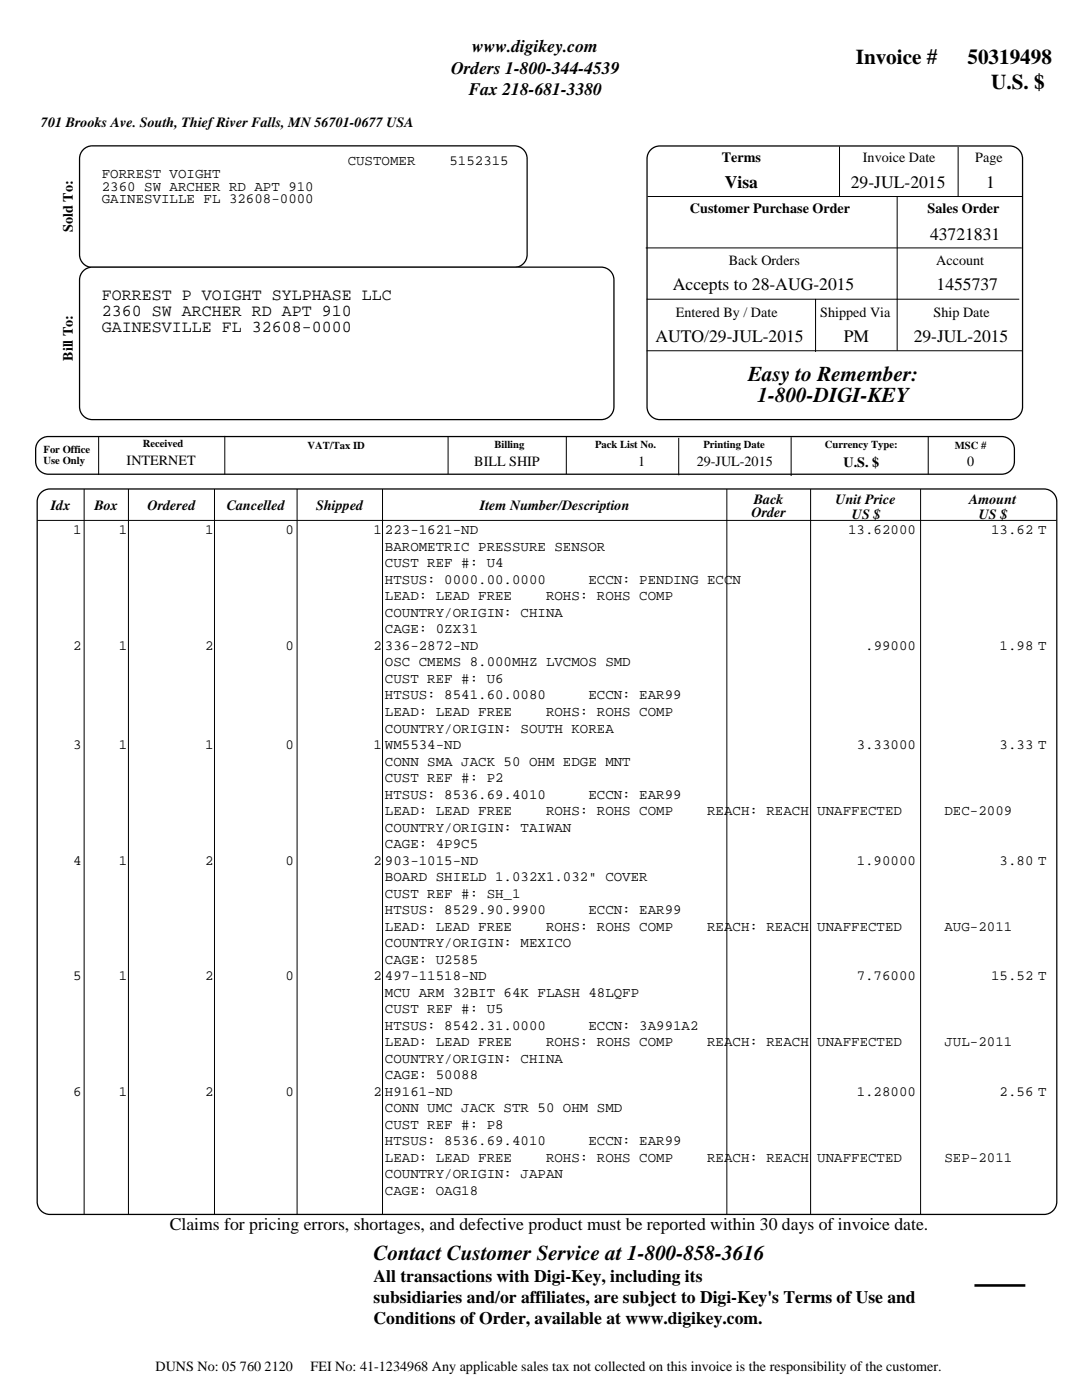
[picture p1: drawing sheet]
<svg xmlns="http://www.w3.org/2000/svg" width="216mm" height="279mm" viewBox="0 0 216 279" stroke-linecap="round" stroke-linejoin="round" font-family="sans-serif">
<defs><g id="words">
<g font-size="4.2">
<text x="170.8" y="12.7">Invoice #</text>
<text x="193" y="12.7">50319498</text>
<text x="197.8" y="17.7">U.S. $</text>
<text x="149.3" y="75.9">Easy to Remember:</text>
<text x="151.2" y="80.2">1-800-DIGI-KEY</text>
<text x="74.5" y="251.4">Contact Customer Service at 1-800-858-3616</text>
</g>
<g font-size="3.5">
<text x="94.2" y="10.5">www.digikey.com</text>
<text x="90" y="14.7">Orders 1-800-344-4539</text>
<text x="93.5" y="18.9">Fax 218-681-3380</text>
<text x="144.6" y="37.5">Visa</text>
<text x="169.8" y="37.5">29-JUL-2015</text>
<text x="196.8" y="37.5">1</text>
<text x="185.6" y="47.9">43721831</text>
<text x="134.3" y="57.9">Accepts to 28-AUG-2015</text>
<text x="186.9" y="57.9">1455737</text>
<text x="130.8" y="68.2">AUTO/29-JUL-2015</text>
<text x="168.4" y="68.2">PM</text>
<text x="182.3" y="68.2">29-JUL-2015</text>
<text x="33.9" y="245.6">Claims for pricing errors, shortages, and defective product must be reported within 30 days of invoice date.</text>
<text x="74.5" y="255.8">All transactions with Digi-Key, including its</text>
<text x="74.5" y="260">subsidiaries and/or affiliates, are subject to Digi-Key's Terms of Use and</text>
<text x="74.5" y="264.2">Conditions of Order, available at www.digikey.com.</text>
</g>
<g font-size="3.3">
<text x="20.3" y="59.9">FORREST P VOIGHT SYLPHASE LLC</text>
<text x="20.3" y="63.1">2360 SW ARCHER RD APT 910</text>
<text x="20.3" y="66.3">GAINESVILLE FL 32608-0000</text>
</g>
<g font-size="2.8">
<text x="8.2" y="25.4">701 Brooks Ave. South, Thief River Falls, MN 56701-0677 USA</text>
<text x="20.3" y="35.5">FORREST VOIGHT</text>
<text x="69.4" y="33">CUSTOMER</text>
<text x="89.7" y="33">5152315</text>
<text x="144" y="32.4">Terms</text>
<text x="172.2" y="32.4">Invoice Date</text>
<text x="194.6" y="32.4">Page</text>
<text x="20.3" y="38">2360 SW ARCHER RD APT 910</text>
<text x="20.3" y="40.6">GAINESVILLE FL 32608-0000</text>
<text x="14.6" y="46.3" transform="rotate(-90 14.6 46.3)">Sold To:</text>
<text x="137.7" y="42.5">Customer Purchase Order</text>
<text x="185.1" y="42.5">Sales Order</text>
<text x="145.4" y="52.9">Back Orders</text>
<text x="186.8" y="52.9">Account</text>
<text x="134.9" y="63.2">Entered By / Date</text>
<text x="163.7" y="63.2">Shipped Via</text>
<text x="186.3" y="63.2">Ship Date</text>
<text x="14.6" y="72" transform="rotate(-90 14.6 72)">Bill To:</text>
<text x="25.3" y="92.8">INTERNET</text>
<text x="94.6" y="93">BILL SHIP</text>
<text x="127.3" y="93">1</text>
<text x="139" y="93">29-JUL-2015</text>
<text x="168.3" y="93.1">U.S. $</text>
<text x="193" y="93.1">0</text>
<text x="10.1" y="101.8">Idx</text>
<text x="18.8" y="101.8">Box</text>
<text x="29.4" y="101.8">Ordered</text>
<text x="45.2" y="101.8">Cancelled</text>
<text x="63.1" y="101.8">Shipped</text>
<text x="95.8" y="101.8">Item Number/Description</text>
<text x="150.4" y="100.6">Back</text>
<text x="166.7" y="100.6">Unit Price</text>
<text x="193.4" y="100.6">Amount</text>
<text x="14.6" y="106.6">1</text>
<text x="23.7" y="106.6">1</text>
<text x="41" y="106.6">1</text>
<text x="56.9" y="106.6">0</text>
<text x="74.5" y="106.6">1</text>
<text x="76.8" y="106.6">223-1621-ND</text>
<text x="150" y="103.1">Order</text>
<text x="169.2" y="106.6">13.62000</text>
<text x="170" y="103.6">US $</text>
<text x="195.3" y="103.6">US $</text>
<text x="197.8" y="106.6">13.62 T</text>
<text x="76.8" y="109.9">BAROMETRIC PRESSURE SENSOR</text>
<text x="76.8" y="113.2">CUST REF #: U4</text>
<text x="76.8" y="116.5">HTSUS: 0000.00.0000</text>
<text x="76.8" y="119.8">LEAD: LEAD FREE</text>
<text x="109" y="119.8">ROHS: ROHS COMP</text>
<text x="117.4" y="116.5">ECCN: PENDING ECCN</text>
<text x="76.8" y="123.1">COUNTRY/ORIGIN: CHINA</text>
<text x="14.6" y="129.7">2</text>
<text x="23.7" y="129.7">1</text>
<text x="41" y="129.7">2</text>
<text x="56.9" y="129.7">0</text>
<text x="74.5" y="129.7">2</text>
<text x="76.8" y="126.4">CAGE: 0ZX31</text>
<text x="76.8" y="129.7">336-2872-ND</text>
<text x="172.6" y="129.7">.99000</text>
<text x="199.5" y="129.7">1.98 T</text>
<text x="76.8" y="133">OSC CMEMS 8.000MHZ LVCMOS SMD</text>
<text x="76.8" y="136.3">CUST REF #: U6</text>
<text x="76.8" y="139.6">HTSUS: 8541.60.0080</text>
<text x="76.8" y="142.9">LEAD: LEAD FREE</text>
<text x="109" y="142.9">ROHS: ROHS COMP</text>
<text x="117.4" y="139.6">ECCN: EAR99</text>
<text x="14.6" y="149.5">3</text>
<text x="23.7" y="149.5">1</text>
<text x="41" y="149.5">1</text>
<text x="56.9" y="149.5">0</text>
<text x="74.5" y="149.5">1</text>
<text x="76.8" y="146.2">COUNTRY/ORIGIN: SOUTH KOREA</text>
<text x="76.8" y="149.5">WM5534-ND</text>
<text x="170.9" y="149.5">3.33000</text>
<text x="199.5" y="149.5">3.33 T</text>
<text x="76.8" y="152.8">CONN SMA JACK 50 OHM EDGE MNT</text>
<text x="76.8" y="156.1">CUST REF #: P2</text>
<text x="76.8" y="159.4">HTSUS: 8536.69.4010</text>
<text x="117.4" y="159.4">ECCN: EAR99</text>
<text x="76.8" y="162.7">LEAD: LEAD FREE</text>
<text x="76.8" y="166">COUNTRY/ORIGIN: TAIWAN</text>
<text x="109" y="162.7">ROHS: ROHS COMP</text>
<text x="141.1" y="162.7">REACH: REACH UNAFFECTED</text>
<text x="188.5" y="162.7">DEC-2009</text>
<text x="14.6" y="172.6">4</text>
<text x="23.7" y="172.6">1</text>
<text x="41" y="172.6">2</text>
<text x="56.9" y="172.6">0</text>
<text x="74.5" y="172.6">2</text>
<text x="76.8" y="169.3">CAGE: 4P9C5</text>
<text x="76.8" y="172.6">903-1015-ND</text>
<text x="170.9" y="172.6">1.90000</text>
<text x="199.5" y="172.6">3.80 T</text>
<text x="76.8" y="175.8">BOARD SHIELD 1.032X1.032&quot; COVER</text>
<text x="76.8" y="179.1">CUST REF #: SH_1</text>
<text x="76.8" y="182.4">HTSUS: 8529.90.9900</text>
<text x="76.8" y="185.8">LEAD: LEAD FREE</text>
<text x="109" y="185.8">ROHS: ROHS COMP</text>
<text x="117.4" y="182.4">ECCN: EAR99</text>
<text x="141.1" y="185.8">REACH: REACH UNAFFECTED</text>
<text x="188.5" y="185.8">AUG-2011</text>
<text x="76.8" y="189">COUNTRY/ORIGIN: MEXICO</text>
<text x="14.6" y="195.6">5</text>
<text x="23.7" y="195.6">1</text>
<text x="41" y="195.6">2</text>
<text x="56.9" y="195.6">0</text>
<text x="74.5" y="195.6">2</text>
<text x="76.8" y="192.3">CAGE: U2585</text>
<text x="76.8" y="195.6">497-11518-ND</text>
<text x="170.9" y="195.6">7.76000</text>
<text x="197.8" y="195.6">15.52 T</text>
<text x="76.8" y="198.9">MCU ARM 32BIT 64K FLASH 48LQFP</text>
<text x="76.8" y="202.2">CUST REF #: U5</text>
<text x="76.8" y="205.5">HTSUS: 8542.31.0000</text>
<text x="76.8" y="208.8">LEAD: LEAD FREE</text>
<text x="109" y="208.8">ROHS: ROHS COMP</text>
<text x="117.4" y="205.5">ECCN: 3A991A2</text>
<text x="141.1" y="208.8">REACH: REACH UNAFFECTED</text>
<text x="188.5" y="208.8">JUL-2011</text>
<text x="76.8" y="212.1">COUNTRY/ORIGIN: CHINA</text>
<text x="76.8" y="215.4">CAGE: 50088</text>
<text x="14.6" y="218.7">6</text>
<text x="23.7" y="218.7">1</text>
<text x="41" y="218.7">2</text>
<text x="56.9" y="218.7">0</text>
<text x="74.5" y="218.7">2</text>
<text x="76.8" y="218.7">H9161-ND</text>
<text x="76.8" y="222">CONN UMC JACK STR 50 OHM SMD</text>
<text x="170.9" y="218.7">1.28000</text>
<text x="199.5" y="218.7">2.56 T</text>
<text x="76.8" y="225.3">CUST REF #: P8</text>
<text x="76.8" y="228.6">HTSUS: 8536.69.4010</text>
<text x="76.8" y="231.9">LEAD: LEAD FREE</text>
<text x="109" y="231.9">ROHS: ROHS COMP</text>
<text x="117.4" y="228.6">ECCN: EAR99</text>
<text x="141.1" y="231.9">REACH: REACH UNAFFECTED</text>
<text x="188.5" y="231.9">SEP-2011</text>
<text x="76.8" y="235.2">COUNTRY/ORIGIN: JAPAN</text>
<text x="76.8" y="238.5">CAGE: OAG18</text>
<text x="31" y="273.7">DUNS No: 05 760 2120</text>
<text x="62" y="273.7">FEI No: 41-1234968 Any applicable sales tax not collected on this invoice is the responsibility of the customer.</text>
</g>
<g font-size="2.1">
<text x="28.5" y="89.2">Received</text>
<text x="61.4" y="89.5">VAT/Tax ID</text>
<text x="98.7" y="89.5">Billing</text>
<text x="118.7" y="89.5">Pack List No.</text>
<text x="140.4" y="89.5">Printing Date</text>
<text x="164.6" y="89.5">Currency Type:</text>
<text x="190.5" y="89.5">MSC #</text>
<text x="8.7" y="90.4">For Office</text>
<text x="8.7" y="92.6">Use Only</text>
</g>
</g></defs>
<path d="M130.1 29.7l1-.5 .5-.1h69.9a2.55 2.55 0 0 1 2.5 2.6v49.5a2.55 2.55 0 0 1-2.5 2.5h-69.9a2.55 2.55 0 0 1-2.5-2.5v-49.5a2.54 2.54 0 0 1 1-2zM8.1 87.7l1-.5 .6-.1h190.2a2.55 2.55 0 0 1 2.5 2.6v2.4a2.55 2.55 0 0 1-2.5 2.5h-190.2a2.55 2.55 0 0 1-2.6-2.5v-2.4a2.54 2.54 0 0 1 1-2zM8.4 98.1l1-.4 .6-.1h198.3a2.55 2.55 0 0 1 2.6 2.5v139.7a2.55 2.55 0 0 1-2.6 2.6h-198.3a2.55 2.55 0 0 1-2.6-2.6v-139.7a2.54 2.54 0 0 1 1-2z" fill="none" stroke="#000" stroke-width=".25"/>
<path d="M194.4 256.5h10.2" fill="none" stroke="#000" stroke-width=".51"/>
<g fill="none" stroke="#000" stroke-width=".2">
<path d="M129.2 39.2h74.9M167.5 29.2v10M179 39.3v30.7M191.2 29.3v9.9M128.9 49.5h75M129 59.7h74.4M162.7 59.7v10.5M129 70h75.1M16.8 97.6v144.8M19.7 87.1v7.7M25.6 97.6v144.8M42.8 97.6v144.8"/>
<path d="M44.9 87v7.7M59.3 97.6v144.8M76.3 97.6v144.8M89.4 87.1v7.5M113 87.1v7.5M135.4 87.4v7.4M145 97.6v144.8M157.9 87.2v7.8M161.7 97.6v144.8M183.7 97.6v144.8M185.2 87.2v7.5M7.4 103.9h203.4"/>
</g>
<g fill="#fff" stroke="#000" stroke-width=".25">
<path d="M16.8 29.7l1-.5 .6-.1h84.2a2.55 2.55 0 0 1 2.6 2.5v19.2a2.55 2.55 0 0 1-2.6 2.6h-84.2a2.55 2.55 0 0 1-2.5-2.6v-19.2a2.54 2.54 0 0 1 .9-1.9z"/>
<path d="M16.8 53.9l1-.5 .6-.1h101.6a2.55 2.55 0 0 1 2.5 2.6v25.3a2.55 2.55 0 0 1-2.5 2.5h-101.6a2.55 2.55 0 0 1-2.5-2.5v-25.3a2.54 2.54 0 0 1 .9-2z"/>
</g>
<use href="#words"/>
</svg>
